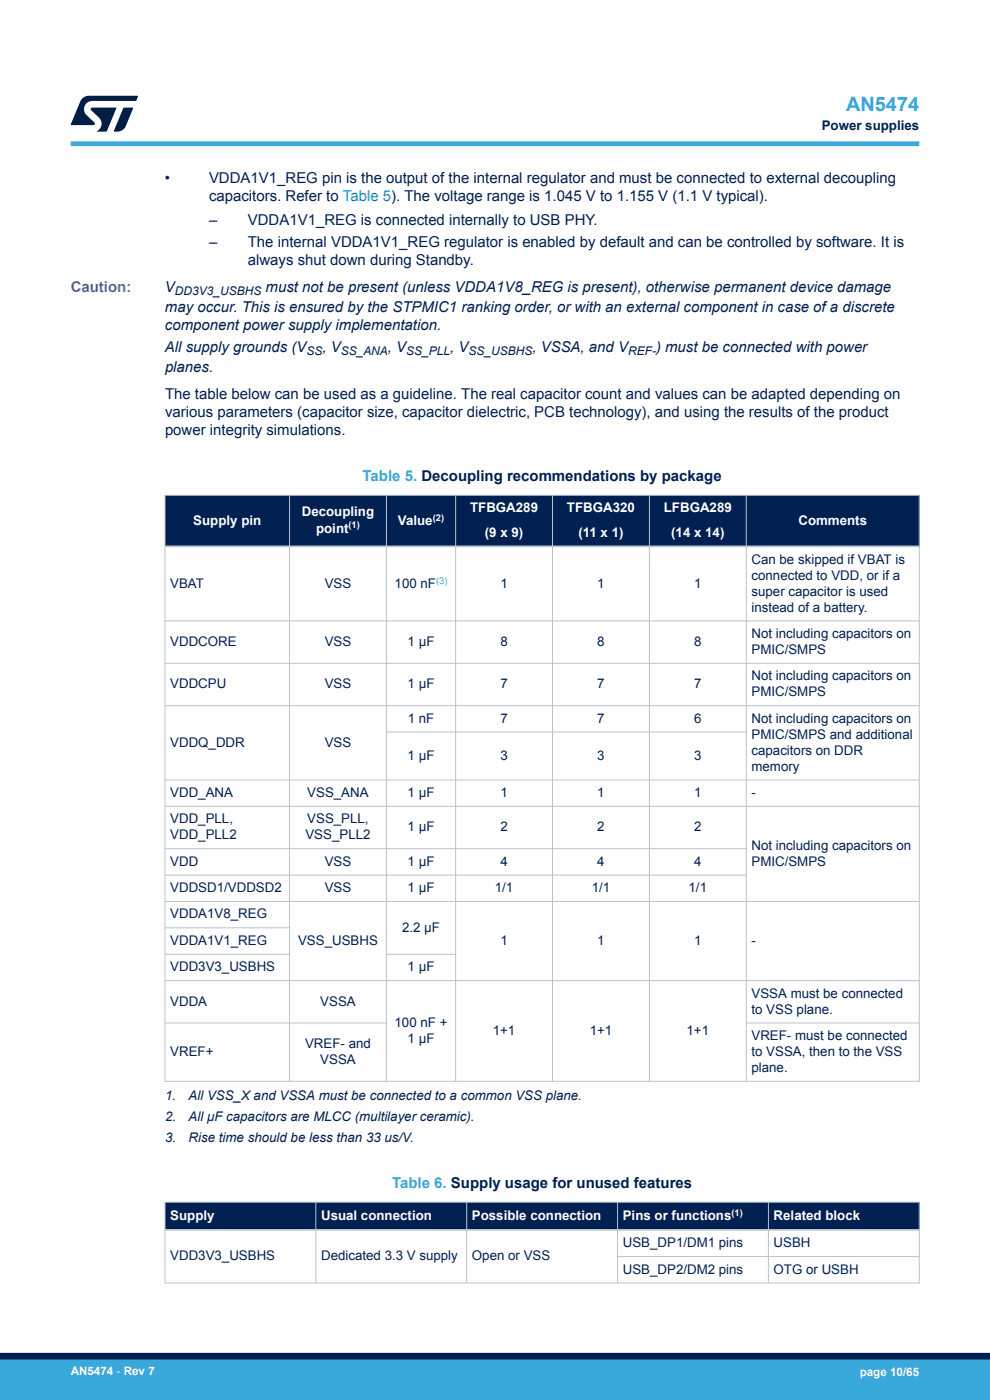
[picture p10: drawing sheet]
<svg xmlns="http://www.w3.org/2000/svg" width="210mm" height="297mm" viewBox="0 0 210 297" stroke-linecap="round" stroke-linejoin="round" font-family="sans-serif">
<defs><g id="words">
<text font-size="4.2" fill="#39a9dc" x="179.5" y="23.5">AN5474</text>
<g font-size="3.2" fill="#002052">
<text x="35" y="38.8">•</text>
<text x="44.3" y="38.8">VDDA1V1_REG pin is the output of the internal regulator and must be connected to external decoupling</text>
<text x="44.3" y="42.6">capacitors. Refer to Table 5). The voltage range is 1.045 V to 1.155 V (1.1 V typical).</text>
<text x="44.3" y="47.6">–</text>
<text x="52.6" y="47.6">VDDA1V1_REG is connected internally to USB PHY.</text>
<text x="44.3" y="52.4">–</text>
<text x="52.6" y="52.4">The internal VDDA1V1_REG regulator is enabled by default and can be controlled by software. It is</text>
<text x="52.6" y="56.2">always shut down during Standby.</text>
<text x="35" y="61.9">V</text>
<text x="56.4" y="61.9">must not be present (unless VDDA1V8_REG is present), otherwise permanent device damage</text>
<text x="35" y="66.1">may occur. This is ensured by the STPMIC1 ranking order, or with an external component in case of a discrete</text>
<text x="35" y="69.9">component power supply implementation.</text>
<text x="35" y="74.7">All supply grounds (V</text>
<text x="68.4" y="74.7">, V</text>
<text x="82.3" y="74.7">, V</text>
<text x="95.5" y="74.7">, V</text>
<text x="112.9" y="74.7">, VSSA, and V</text>
<text x="139.2" y="74.7">) must be connected with power</text>
<text x="35" y="78.9">planes.</text>
<text x="35" y="84.6">The table below can be used as a guideline. The real capacitor count and values can be adapted depending on</text>
<text x="35" y="88.4">various parameters (capacitor size, capacitor dielectric, PCB technology), and using the results of the product</text>
<text x="35" y="92.2">power integrity simulations.</text>
</g>
<text font-size="3.2" fill="#d5007a" x="15" y="61.9">Caution:</text>
<g font-size="3.2" fill="#39a9dc">
<text x="76.9" y="102.1">Table 5. Decoupling recommendations by package</text>
<text x="83.2" y="252.1">Table 6. Supply usage for unused features</text>
</g>
<g font-size="2.8" fill="#002052">
<text x="174.3" y="27.5">Power supplies</text>
<text x="159.4" y="119.6">Can be skipped if VBAT is</text>
<text x="36.1" y="124.7">VBAT</text>
<text x="68.9" y="124.7">VSS</text>
<text x="83.7" y="124.8">100 nF</text>
<text x="106.1" y="124.7">1</text>
<text x="126.7" y="124.7">1</text>
<text x="147.2" y="124.7">1</text>
<text x="159.4" y="123">connected to VDD, or if a</text>
<text x="159.4" y="126.4">super capacitor is used</text>
<text x="159.4" y="129.7">instead of a battery.</text>
<text x="36.1" y="137">VDDCORE</text>
<text x="68.9" y="137">VSS</text>
<text x="86.5" y="137">1 μF</text>
<text x="106.1" y="137">8</text>
<text x="126.7" y="137">8</text>
<text x="147.2" y="137">8</text>
<text x="159.4" y="135.3">Not including capacitors on</text>
<text x="159.4" y="138.7">PMIC/SMPS</text>
<text x="36.1" y="146">VDDCPU</text>
<text x="68.9" y="146">VSS</text>
<text x="86.5" y="146">1 μF</text>
<text x="106.1" y="146">7</text>
<text x="126.7" y="146">7</text>
<text x="147.2" y="146">7</text>
<text x="159.4" y="144.3">Not including capacitors on</text>
<text x="159.4" y="147.7">PMIC/SMPS</text>
<text x="86.5" y="153.3">1 nF</text>
<text x="106.1" y="153.3">7</text>
<text x="126.7" y="153.3">7</text>
<text x="147.2" y="153.3">6</text>
<text x="159.4" y="153.3">Not including capacitors on</text>
<text x="36.1" y="158.4">VDDQ_DDR</text>
<text x="68.9" y="158.4">VSS</text>
<text x="86.5" y="161.2">1 μF</text>
<text x="106.1" y="161.2">3</text>
<text x="126.7" y="161.2">3</text>
<text x="147.2" y="161.2">3</text>
<text x="159.4" y="156.7">PMIC/SMPS and additional</text>
<text x="159.4" y="160.1">capacitors on DDR</text>
<text x="159.4" y="163.5">memory</text>
<text x="36.1" y="169.1">VDD_ANA</text>
<text x="65.2" y="169.1">VSS_ANA</text>
<text x="86.5" y="169.1">1 μF</text>
<text x="106.1" y="169.1">1</text>
<text x="126.7" y="169.1">1</text>
<text x="147.2" y="169.1">1</text>
<text x="159.4" y="169.1">-</text>
<text x="36.1" y="174.7">VDD_PLL,</text>
<text x="36.1" y="178.1">VDD_PLL2</text>
<text x="64.8" y="178.1">VSS_PLL2</text>
<text x="65.2" y="174.7">VSS_PLL,</text>
<text x="86.5" y="176.4">1 μF</text>
<text x="106.1" y="176.4">2</text>
<text x="126.7" y="176.4">2</text>
<text x="147.2" y="176.4">2</text>
<text x="36.1" y="183.7">VDD</text>
<text x="68.9" y="183.7">VSS</text>
<text x="86.5" y="183.7">1 μF</text>
<text x="106.1" y="183.7">4</text>
<text x="126.7" y="183.7">4</text>
<text x="147.2" y="183.7">4</text>
<text x="159.4" y="180.3">Not including capacitors on</text>
<text x="159.4" y="183.7">PMIC/SMPS</text>
<text x="36.1" y="189.3">VDDSD1/VDDSD2</text>
<text x="68.9" y="189.3">VSS</text>
<text x="86.5" y="189.3">1 μF</text>
<text x="105" y="189.3">1/1</text>
<text x="125.5" y="189.3">1/1</text>
<text x="146.1" y="189.3">1/1</text>
<text x="36.1" y="194.9">VDDA1V8_REG</text>
<text x="85.3" y="197.6">2.2 μF</text>
<text x="36.1" y="200.4">VDDA1V1_REG</text>
<text x="63.2" y="200.4">VSS_USBHS</text>
<text x="106.1" y="200.4">1</text>
<text x="126.7" y="200.4">1</text>
<text x="147.2" y="200.4">1</text>
<text x="159.4" y="200.4">-</text>
<text x="36.1" y="206">VDD3V3_USBHS</text>
<text x="86.5" y="206">1 μF</text>
<text x="36.1" y="213.3">VDDA</text>
<text x="67.9" y="213.3">VSSA</text>
<text x="159.4" y="211.6">VSSA must be connected</text>
<text x="159.4" y="215">to VSS plane.</text>
<text x="83.7" y="217.8">100 nF +</text>
<text x="86.5" y="221.2">1 µF</text>
<text x="104.5" y="219.5">1+1</text>
<text x="125.1" y="219.5">1+1</text>
<text x="145.6" y="219.5">1+1</text>
<text x="159.4" y="220.6">VREF- must be connected</text>
<text x="36.1" y="224">VREF+</text>
<text x="64.7" y="222.3">VREF- and</text>
<text x="67.9" y="225.7">VSSA</text>
<text x="159.4" y="224">to VSSA, then to the VSS</text>
<text x="159.4" y="227.4">plane.</text>
<text x="35" y="233.4">1.</text>
<text x="40" y="233.4">All VSS_X and VSSA must be connected to a common VSS plane.</text>
<text x="35" y="237.8">2.</text>
<text x="40" y="237.8">All μF capacitors are MLCC (multilayer ceramic).</text>
<text x="35" y="242.2">3.</text>
<text x="40" y="242.2">Rise time should be less than 33 us/V.</text>
<text x="36.1" y="267.4">VDD3V3_USBHS</text>
<text x="68.1" y="267.4">Dedicated 3.3 V supply</text>
<text x="100.1" y="267.4">Open or VSS</text>
<text x="132.1" y="264.6">USB_DP1/DM1 pins</text>
<text x="164.1" y="264.6">USBH</text>
<text x="132.1" y="270.2">USB_DP2/DM2 pins</text>
<text x="164.1" y="270.2">OTG or USBH</text>
</g>
<g font-size="2.8" fill="#fff">
<text x="41" y="111.3">Supply pin</text>
<text x="64" y="109.5">Decoupling</text>
<text x="67" y="113.1">point</text>
<text x="84.4" y="111.4">Value</text>
<text x="99.7" y="108.7">TFBGA289</text>
<text x="102.8" y="113.8">(9 x 9)</text>
<text x="120.3" y="108.7">TFBGA320</text>
<text x="122.7" y="113.8">(11 x 1)</text>
<text x="140.8" y="108.7">LFBGA289</text>
<text x="142.4" y="113.8">(14 x 14)</text>
<text x="169.4" y="111.3">Comments</text>
<text x="36.1" y="258.8">Supply</text>
<text x="68.1" y="258.8">Usual connection</text>
<text x="100.1" y="258.8">Possible connection</text>
<text x="132.1" y="258.8">Pins or functions</text>
<text x="164.1" y="258.8">Related block</text>
</g>
<g font-size="2.5" fill="#002052">
<text x="37.1" y="62.5">DD3V3_USBHS</text>
<text x="65" y="75.3">SS</text>
<text x="72.3" y="75.3">SS_ANA</text>
<text x="86.2" y="75.3">SS_PLL</text>
<text x="99.4" y="75.3">SS_USBHS</text>
<text x="133.2" y="75.3">REF-</text>
</g>
<g font-size="2.5" fill="#fff">
<text x="15" y="291.6">AN5474 - Rev 7</text>
<text x="182.4" y="291.9">page 10/65</text>
</g>
<g font-size="2" fill="#fff">
<text x="73.9" y="112.1">(1)</text>
<text x="91.8" y="110.4">(2)</text>
<text x="155.2" y="257.9">(1)</text>
</g>
<text font-size="2" fill="#39a9dc" x="92.5" y="123.9">(3)</text>
</g></defs>
<g fill="#002052">
<path d="M35 105.1h160v10.8h-160z" fill-rule="evenodd"/>
<path d="M35 105.1h160v10.8h-160z" fill-rule="evenodd"/>
</g>
<g fill="none" stroke="#b9c4ca" stroke-width=".21">
<path d="M34.9 105.1h160.2M35 105v124.5M61.4 105v124.5M82 105v124.5M96.7 105v124.5M117.2 105v124.5M137.8 105v124.5M158.3 105v124.5M195 105v124.5M34.9 131.7h160.2M34.9 140.7h160.2M34.9 149.7h160.2"/>
<path d="M82 155.3h76.4M34.9 165.5h160.2M34.9 171.1h160.2M34.9 180h123.5M34.9 191.2h160.2M34.9 185.6h123.5M34.9 196.8h26.6M34.9 208h160.2M34.9 202.4h26.6M34.9 217h47.2M82 202.4h14.8M158.3 217h36.8"/>
<path d="M34.9 229.4h160.2"/>
</g>
<path d="M34.9 115.9h160.2" fill="none" stroke="#b9c4ca" stroke-width=".35"/>
<g fill="#002052">
<path d="M35 255h160v5.9h-160z" fill-rule="evenodd"/>
<path d="M35 255h160v5.9h-160z" fill-rule="evenodd"/>
</g>
<path d="M34.9 255h160.2M35 254.9v17.4M67 254.9v17.4M99 254.9v17.4M131 254.9v17.4M163 254.9v17.4M195 254.9v17.4M34.9 272.2h160.2M131 266.6h64.1" fill="none" stroke="#b9c4ca" stroke-width=".21"/>
<path d="M34.9 260.9h160.2" fill="none" stroke="#b9c4ca" stroke-width=".35"/>
<path d="M15 30.5h180" fill="none" stroke="#39a9dc" stroke-width="1"/>
<g fill="#001e41">
<path d="M17.6 20.8l1.2-.5 10.5 .1-.5 1h-9.2a1.74 1.74 0 0 0-1.6 1 1.74 1.74 0 0 0 .3 2l1.7 1.6 .1 .2-.1 .3h-5l2.1-5z"/>
<path d="M26.2 22.9h2.1l-1.6 3.9a1.92 1.92 0 0 1-1.8 1.1h-.7l-.1-.1z"/>
<path d="M19.4 22.9l5.2-.1 .1 .1-2.1 5h-2.1a1.85 1.85 0 0 0 .5-2.9l-1.6-1.6-.2-.2z"/>
</g>
<g fill="#39a9dc">
<path d="M0 288.4h210v8.6h-210z" fill-rule="evenodd"/>
<path d="M-.1 288.4h210.2v4.4h-210.2z" fill-rule="evenodd"/>
</g>
<path d="M0 287.7h210" fill="none" stroke="#002052" stroke-width="1.4"/>
<use href="#words"/>
</svg>
